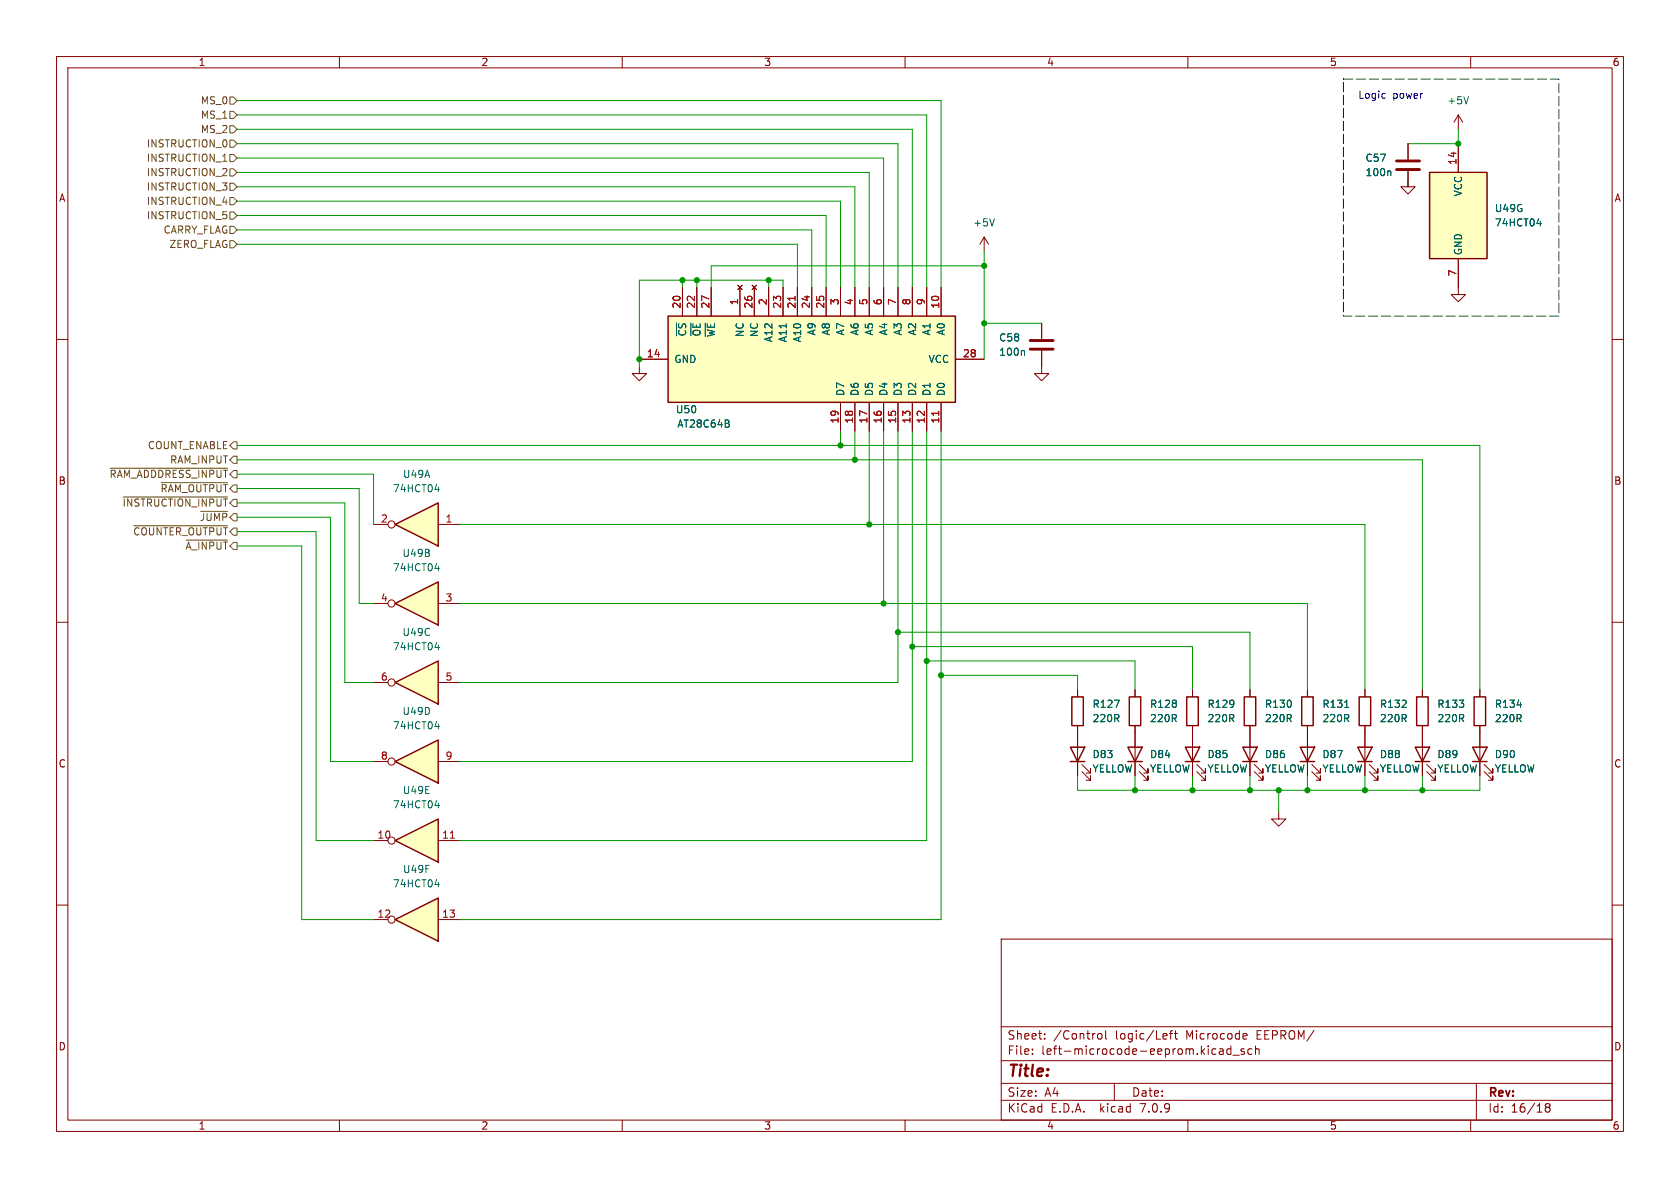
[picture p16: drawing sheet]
<svg xmlns="http://www.w3.org/2000/svg" width="297mm" height="210mm" viewBox="0 0 297 210" stroke-linecap="round" stroke-linejoin="round" font-family="sans-serif">
<defs><g id="words">
<text font-size="2.8" fill="#840000" x="178" y="190.9">Title:</text>
<g font-size="2.1" fill="#840000">
<text x="178" y="184">Sheet:</text>
<text x="186.2" y="184">/Control</text>
<text x="197.2" y="184">logic/Left</text>
<text x="209.8" y="184">Microcode</text>
<text x="222.4" y="184">EEPROM/</text>
<text x="178" y="186.7">File:</text>
<text x="184.1" y="186.7">left-microcode-eeprom.kicad_sch</text>
<text x="178" y="196.9">KiCad</text>
<text x="178" y="194.1">Size:</text>
<text x="184.7" y="194.1">A4</text>
<text x="185.7" y="196.9">E.D.A.</text>
<text x="194.6" y="196.9">kicad</text>
<text x="200" y="194.1">Date:</text>
<text x="201.8" y="196.9">7.0.9</text>
<text x="263" y="194.3">Rev:</text>
<text x="263" y="196.9">Id:</text>
<text x="267.1" y="196.9">16/18</text>
</g>
<g font-size="1.8" fill="#840000">
<text x="35" y="11.9">1</text>
<text x="85" y="11.9">2</text>
<text x="135" y="11.9">3</text>
<text x="185" y="11.9">4</text>
<text x="235" y="11.9">5</text>
<text x="285" y="11.9">6</text>
<text x="10.3" y="35.9">A</text>
<text x="285.3" y="35.9">A</text>
<text x="10.3" y="85.9">B</text>
<text x="285.3" y="85.9">B</text>
<text x="10.3" y="135.9">C</text>
<text x="285.3" y="135.9">C</text>
<text x="10.3" y="185.9">D</text>
<text x="285.3" y="185.9">D</text>
<text x="35" y="199.9">1</text>
<text x="85" y="199.9">2</text>
<text x="135" y="199.9">3</text>
<text x="185" y="199.9">4</text>
<text x="235" y="199.9">5</text>
<text x="285" y="199.9">6</text>
</g>
<g font-size="1.8" fill="#0000c2">
<text x="240" y="17.5">Logic</text>
<text x="246.2" y="17.5">power</text>
</g>
<g font-size="1.8" fill="#725600">
<text x="35.4" y="23.7">MS_2</text>
<text x="35.4" y="21.2">MS_1</text>
<text x="35.4" y="18.6">MS_0</text>
<text x="25.9" y="28.8">INSTRUCTION_1</text>
<text x="25.9" y="26.3">INSTRUCTION_0</text>
<text x="25.9" y="33.9">INSTRUCTION_3</text>
<text x="25.9" y="31.3">INSTRUCTION_2</text>
<text x="25.9" y="39">INSTRUCTION_5</text>
<text x="25.9" y="36.4">INSTRUCTION_4</text>
<text x="28.8" y="41.5">CARRY_FLAG</text>
<text x="29.8" y="44">ZERO_FLAG</text>
<text x="26" y="79.6">COUNT_ENABLE</text>
<text x="30" y="82.1">RAM_INPUT</text>
<text x="19.3" y="84.7">~{RAM_ADDDRESS_INPUT}</text>
<text x="21.6" y="89.8">~{INSTRUCTION_INPUT}</text>
<text x="28.3" y="87.2">~{RAM_OUTPUT}</text>
<text x="23.4" y="94.8">~{COUNTER_OUTPUT}</text>
<text x="35.2" y="92.3">~{JUMP}</text>
<text x="32.7" y="97.4">~{A_INPUT}</text>
</g>
<g font-size="1.8" fill="#006464">
<text x="255.8" y="18.6">+5V</text>
<text x="241.3" y="28.8">C57</text>
<text x="241.3" y="31.3">100n</text>
<text x="258.7" y="34.8" transform="rotate(-90 258.7 34.8)">VCC</text>
<text x="172" y="40.2">+5V</text>
<text x="264.2" y="37.7">U49G</text>
<text x="264.2" y="40.2">74HCT04</text>
<text x="258.7" y="45.2" transform="rotate(-90 258.7 45.2)">GND</text>
<text x="121.5" y="59.6" transform="rotate(-90 121.5 59.6)">~{CS}</text>
<text x="124.1" y="59.6" transform="rotate(-90 124.1 59.6)">~{OE}</text>
<text x="126.6" y="59.7" transform="rotate(-90 126.6 59.7)">~{WE}</text>
<text x="131.7" y="59.7" transform="rotate(-90 131.7 59.7)">NC</text>
<text x="134.2" y="59.7" transform="rotate(-90 134.2 59.7)">NC</text>
<text x="144.4" y="59.4" transform="rotate(-90 144.4 59.4)">A9</text>
<text x="146.9" y="59.4" transform="rotate(-90 146.9 59.4)">A8</text>
<text x="149.5" y="59.4" transform="rotate(-90 149.5 59.4)">A7</text>
<text x="152" y="59.4" transform="rotate(-90 152 59.4)">A6</text>
<text x="154.5" y="59.4" transform="rotate(-90 154.5 59.4)">A5</text>
<text x="157.1" y="59.4" transform="rotate(-90 157.1 59.4)">A4</text>
<text x="159.6" y="59.4" transform="rotate(-90 159.6 59.4)">A3</text>
<text x="162.2" y="59.4" transform="rotate(-90 162.2 59.4)">A2</text>
<text x="164.7" y="59.4" transform="rotate(-90 164.7 59.4)">A1</text>
<text x="167.2" y="59.4" transform="rotate(-90 167.2 59.4)">A0</text>
<text x="119.1" y="64.4">GND</text>
<text x="136.8" y="60.6" transform="rotate(-90 136.8 60.6)">A12</text>
<text x="139.3" y="60.6" transform="rotate(-90 139.3 60.6)">A11</text>
<text x="141.8" y="60.6" transform="rotate(-90 141.8 60.6)">A10</text>
<text x="164.1" y="64.4">VCC</text>
<text x="176.5" y="63.1">100n</text>
<text x="176.5" y="60.6">C58</text>
<text x="149.5" y="70.1" transform="rotate(-90 149.5 70.1)">D7</text>
<text x="152" y="70.1" transform="rotate(-90 152 70.1)">D6</text>
<text x="154.5" y="70.1" transform="rotate(-90 154.5 70.1)">D5</text>
<text x="157.1" y="70.1" transform="rotate(-90 157.1 70.1)">D4</text>
<text x="159.6" y="70.1" transform="rotate(-90 159.6 70.1)">D3</text>
<text x="162.2" y="70.1" transform="rotate(-90 162.2 70.1)">D2</text>
<text x="164.7" y="70.1" transform="rotate(-90 164.7 70.1)">D1</text>
<text x="167.2" y="70.1" transform="rotate(-90 167.2 70.1)">D0</text>
<text x="119.4" y="73.3">U50</text>
<text x="119.6" y="75.8">AT28C64B</text>
<text x="69.4" y="87.2">74HCT04</text>
<text x="71.1" y="84.7">U49A</text>
<text x="69.4" y="101.2">74HCT04</text>
<text x="71" y="98.7">U49B</text>
<text x="71" y="112.6">U49C</text>
<text x="69.4" y="115.2">74HCT04</text>
<text x="193" y="125.3">R127</text>
<text x="203.2" y="125.3">R128</text>
<text x="213.4" y="125.3">R129</text>
<text x="223.5" y="125.3">R130</text>
<text x="233.7" y="125.3">R131</text>
<text x="243.8" y="125.3">R132</text>
<text x="254" y="125.3">R133</text>
<text x="264.2" y="125.3">R134</text>
<text x="69.4" y="129.1">74HCT04</text>
<text x="71" y="126.6">U49D</text>
<text x="193" y="127.9">220R</text>
<text x="203.2" y="127.9">220R</text>
<text x="213.4" y="127.9">220R</text>
<text x="223.5" y="127.9">220R</text>
<text x="233.7" y="127.9">220R</text>
<text x="243.8" y="127.9">220R</text>
<text x="254" y="127.9">220R</text>
<text x="264.2" y="127.9">220R</text>
<text x="193" y="136.8">YELLOW</text>
<text x="193" y="134.2">D83</text>
<text x="203.2" y="136.8">YELLOW</text>
<text x="203.2" y="134.2">D84</text>
<text x="213.4" y="136.8">YELLOW</text>
<text x="213.4" y="134.2">D85</text>
<text x="223.5" y="136.8">YELLOW</text>
<text x="223.5" y="134.2">D86</text>
<text x="233.7" y="136.8">YELLOW</text>
<text x="233.7" y="134.2">D87</text>
<text x="243.8" y="136.8">YELLOW</text>
<text x="243.8" y="134.2">D88</text>
<text x="254" y="134.2">D89</text>
<text x="254" y="136.8">YELLOW</text>
<text x="264.2" y="134.2">D90</text>
<text x="264.2" y="136.8">YELLOW</text>
<text x="69.4" y="143.1">74HCT04</text>
<text x="71.1" y="140.6">U49E</text>
<text x="71.1" y="154.5">U49F</text>
<text x="69.4" y="157.1">74HCT04</text>
</g>
<g font-size="1.8" fill="#a90000">
<text x="257.6" y="29.3" transform="rotate(-90 257.6 29.3)">14</text>
<text x="257.6" y="49" transform="rotate(-90 257.6 49)">7</text>
<text x="120.4" y="54.7" transform="rotate(-90 120.4 54.7)">20</text>
<text x="122.9" y="54.7" transform="rotate(-90 122.9 54.7)">22</text>
<text x="125.5" y="54.7" transform="rotate(-90 125.5 54.7)">27</text>
<text x="130.6" y="54" transform="rotate(-90 130.6 54)">1</text>
<text x="133.1" y="54.7" transform="rotate(-90 133.1 54.7)">26</text>
<text x="135.6" y="54" transform="rotate(-90 135.6 54)">2</text>
<text x="138.2" y="54.7" transform="rotate(-90 138.2 54.7)">23</text>
<text x="140.7" y="54.7" transform="rotate(-90 140.7 54.7)">21</text>
<text x="143.3" y="54.7" transform="rotate(-90 143.3 54.7)">24</text>
<text x="145.8" y="54.7" transform="rotate(-90 145.8 54.7)">25</text>
<text x="148.3" y="54" transform="rotate(-90 148.3 54)">3</text>
<text x="150.9" y="54" transform="rotate(-90 150.9 54)">4</text>
<text x="153.4" y="54" transform="rotate(-90 153.4 54)">5</text>
<text x="156" y="54" transform="rotate(-90 156 54)">6</text>
<text x="158.5" y="54" transform="rotate(-90 158.5 54)">7</text>
<text x="161" y="54" transform="rotate(-90 161 54)">8</text>
<text x="163.6" y="54" transform="rotate(-90 163.6 54)">9</text>
<text x="166.1" y="54.7" transform="rotate(-90 166.1 54.7)">10</text>
<text x="114.3" y="63.2">14</text>
<text x="170.1" y="63.2">28</text>
<text x="148.3" y="75" transform="rotate(-90 148.3 75)">19</text>
<text x="150.9" y="75" transform="rotate(-90 150.9 75)">18</text>
<text x="153.4" y="75" transform="rotate(-90 153.4 75)">17</text>
<text x="156" y="75" transform="rotate(-90 156 75)">16</text>
<text x="158.5" y="75" transform="rotate(-90 158.5 75)">15</text>
<text x="161" y="75" transform="rotate(-90 161 75)">13</text>
<text x="163.6" y="75" transform="rotate(-90 163.6 75)">12</text>
<text x="166.1" y="75" transform="rotate(-90 166.1 75)">11</text>
<text x="67.2" y="92.5">2</text>
<text x="78.7" y="92.5">1</text>
<text x="67.2" y="106.4">4</text>
<text x="78.7" y="106.4">3</text>
<text x="67.2" y="120.4">6</text>
<text x="78.7" y="120.4">5</text>
<text x="67.2" y="134.4">8</text>
<text x="78.7" y="134.4">9</text>
<text x="66.6" y="148.3">10</text>
<text x="78.1" y="148.3">11</text>
<text x="66.6" y="162.3">12</text>
<text x="78.1" y="162.3">13</text>
</g>
</g></defs>
<g fill="none" stroke="#840000" stroke-width=".18">
<path d="M10 10h277v190h-277zM12 12h273v186h-273zM60 10v2M110 10v2M160 10v2M210 10v2M260 10v2M248.9 30.2v2.8h-1.3l1.3 1.3 1.3-1.3h-1.3v-1.2M248.9 25.4v2.8M257.8 20.3l-.8 1.3M257.8 20.3v2.6M257.8 25.4v5.1"/>
<path d="M257.8 20.3l.8 1.3M10 60h2M257.8 45.7v6.4h1.3l-1.3 1.2-1.3-1.2h1.3M285 60h2M10 110h2M285 110h2M241.3 121.9v1.3M241.3 128.3v8.9M242.1 136.4l1.5 1.5v-.7v.7h-.8M242.1 135.1l1.5 1.6v-.8v.8h-.8M10 160h2M285 160h2"/>
<path d="M177 166h108v32h-108zM60 198v2M110 198v2M160 198v2M177 194.5h108M177 191.5h108M177 187.5h108M177 181.5h108M182.5 186.3v.1M182.5 185.5v.1M184.7 183.6v.1M184.7 182.8v.1"/>
<path d="M194.1 182.8l.4-.1 .3 .3v.4l-.1 .2-.4 .1-.2-.1M195.5 182.2v1.3l.2 .2M197 191.5v3M206.2 182.8l.1 .3-.7 .1M206.7 182.7h.6M207.3 182.2l-.3 .2v1.3M207.6 182.7h.6M207.8 182.2v1.3l.4 .2M210 198v2M215.6 185.5h.6v.9M216.2 185.8h-.5a.29 .29 0 0 0-.2 .3 .29 .29 0 0 0 .2 .3l.5-.1M217.6 185.5l-.4-.1-.3 .3v.4l.1 .2h.6"/>
<path d="M217.6 184.9v1.5M218 186.5h1.1M220 185.5l-.4-.1-.2 .2 .1 .2 .5 .2v.3h-.6M220 182.7l.4 .1 .1 .3-.8 .1M220.4 183.6l-.4 .1M221.3 185.5l-.4-.1-.3 .3v.4l.1 .2h.6M222 185.5l.2-.1 .3 .1 .1 .9M222 184.9v1.5M260 198v2M261 191.5v6.5M273.5 195.7l-.3-.2 .3-.4h.2l.3 .3-.3 .3M273.5 195.7l-.3 .3v.3l.3 .3h.2l.3-.3v-.4l-.3-.2"/>
<path d="M273.5 195.7h.2"/>
</g>
<path d="M246.9 30h4.1M246.9 28.4h4.1" fill="none" stroke="#840000" stroke-width=".51"/>
<path d="M259.6 17.1l-.4 1.3M245.7 30.2l.2 .2v.7M271.7 39.5h.8M272.3 39.1v.8" fill="none" stroke="#006464" stroke-width=".18"/>
<path d="M252.7 30.5h10.2v15.2h-10.2zM240 132.1h2.6l-1.3 2.5zM240 134.6h2.6M240.3 123.2h2v5.1h-2z" fill="none" stroke="#840000" stroke-width=".25"/>
<path d="M252.7 30.5h10.2v15.2h-10.2z" fill="#ffffc2" stroke="#ffffc2" stroke-width=".18"/>
<path d="M69.8 162.6l7.7-3.8v7.6z" fill="#ffffc2"/>
<g fill="none" stroke="#840000" stroke-width=".25">
<path d="M189.2 132.1h2.6l-1.3 2.5zM189.2 134.6h2.6M189.5 123.2h2v5.1h-2zM199.4 132.1h2.5l-1.2 2.5zM199.4 134.6h2.5M199.6 123.2h2.1v5.1h-2.1zM209.5 132.1h2.6l-1.3 2.5zM209.5 134.6h2.6M209.8 123.2h2v5.1h-2zM219.7 132.1h2.5l-1.2 2.5zM219.7 134.6h2.5M220 123.2h2v5.1h-2z"/>
<path d="M229.9 132.1h2.5l-1.3 2.5zM229.9 134.6h2.5M230.1 123.2h2.1v5.1h-2.1zM69.8 162.6l7.7-3.8v7.6z"/>
</g>
<g fill="none" stroke="#840000" stroke-width=".18">
<path d="M190.5 121.9v1.3M190.5 128.3v8.9M191.3 136.4l1.5 1.5v-.7v.7h-.8M191.3 135.1l1.5 1.6v-.8v.8h-.8M200.7 121.9v1.3M200.7 128.3v8.9M201.4 136.4l1.5 1.5v-.7v.7h-.7M201.4 135.1l1.5 1.6v-.8v.8h-.7M210.8 121.9v1.3M210.8 128.3v8.9M211.6 136.4l1.5 1.5v-.7v.7h-.8M211.6 135.1l1.5 1.6v-.8v.8h-.8"/>
<path d="M221 121.9v1.3M221 128.3v8.9M221.7 136.4l1.6 1.5v-.7v.7h-.8M221.7 135.1l1.6 1.6v-.8v.8h-.8M231.1 121.9v1.3M231.1 128.3v8.9M231.9 136.4l1.5 1.5v-.7v.7h-.7M231.9 135.1l1.5 1.6v-.8v.8h-.7M66 162.6h2.6M77.5 162.6h3.8"/>
<circle cx="69.2" cy="162.6" r=".63"/>
</g>
<path d="M197 123.8h.9l-.6 1.2M237.7 125h.7M76.9 156.4h.8M77.5 155.9v.9" fill="none" stroke="#006464" stroke-width=".18"/>
<path d="M69.8 148.6l7.7-3.8v7.6z" fill="#ffffc2"/>
<path d="M118.1 55.9h50.8v15.2h-50.8zM250.2 132.1h2.5l-1.2 2.5zM250.2 134.6h2.5M250.4 123.2h2.1v5.1h-2.1zM260.3 132.1h2.6l-1.3 2.5zM260.3 134.6h2.6M260.6 123.2h2v5.1h-2zM69.8 148.6l7.7-3.8v7.6z" fill="none" stroke="#840000" stroke-width=".25"/>
<g fill="none" stroke="#840000" stroke-width=".18">
<path d="M120.6 50.8v5.1M123.2 50.8v5.1M125.7 50.8v5.1M130.4 50.4l.8 .8M130.8 50.8v5.1M131.2 50.4l-.8 .8M133 50.4l.7 .8M133.3 50.8v5.1M133.7 50.4l-.7 .8M135.9 50.8v5.1M138.4 50.8v5.1M141 50.8v5.1"/>
<path d="M143.5 50.8v5.1M146 50.8v5.1M148.6 50.8v5.1M151.1 50.8v5.1M153.7 50.8v5.1M156.2 50.8v5.1M158.7 50.8v5.1M161.3 50.8v5.1M163.8 50.8v5.1M166.4 50.8v5.1M174 41.9l-.8 1.3M174 41.9v2.6"/>
<path d="M174 41.9l.8 1.3M184.1 57.2v2.7M113 64.8v1.2h1.3l-1.3 1.3-1.2-1.3h1.2M113 63.5h5.1M148.6 71.1v5.1M151.1 71.1v5.1M153.7 71.1v5.1M156.2 71.1v5.1M158.7 71.1v5.1M161.3 71.1v5.1M163.8 71.1v5.1M166.4 71.1v5.1"/>
<path d="M168.9 63.5h5.1M184.1 62v4h1.3l-1.3 1.3-1.2-1.3h1.2M251.5 121.9v1.3M251.5 128.3v8.9M252.2 136.4l1.5 1.5v-.7v.7h-.7M252.2 135.1l1.5 1.6v-.8v.8h-.7M261.6 121.9v1.3M261.6 128.3v8.9M262.4 136.4l1.5 1.5v-.7v.7h-.8M262.4 135.1l1.5 1.6v-.8v.8h-.8M66 148.6h2.6M77.5 148.6h3.8"/>
<path d="M226.1 143.5v1.3h1.2l-1.2 1.3-1.3-1.3h1.3"/>
<circle cx="69.2" cy="148.6" r=".63"/>
</g>
<path d="M140.6 52.4v.7M166 72.7v.7M79.6 148.2h.7" fill="none" stroke="#a90000" stroke-width=".18"/>
<path d="M175.8 38.7l-.4 1.2M128.8 74.9l.1 .2-.1 .3M128.8 74.4v.3M180.9 62l.2 .1v.7M268.2 124.6h.8M76.9 142.4h.8M77.5 142v.8" fill="none" stroke="#006464" stroke-width=".18"/>
<path d="M182.1 61.7h4.1M182.1 60.2h4.1" fill="none" stroke="#840000" stroke-width=".51"/>
<path d="M118.1 55.9h50.8v15.2h-50.8z" fill="#ffffc2" stroke="#ffffc2" stroke-width=".18"/>
<path d="M69.8 92.7l7.7-3.8v7.6z" fill="#ffffc2"/>
<path d="M69.8 92.7l7.7-3.8v7.6z" fill="none" stroke="#840000" stroke-width=".25"/>
<g fill="none" stroke="#840000" stroke-width=".18">
<path d="M66 92.7h2.6M77.5 92.7h3.8"/>
<circle cx="69.2" cy="92.7" r=".63"/>
</g>
<path d="M76.9 86.5h.8M77.5 86.1v.8" fill="none" stroke="#006464" stroke-width=".18"/>
<path d="M69.8 134.6l7.7-3.8v7.6z" fill="#ffffc2"/>
<path d="M69.8 134.6l7.7-3.8v7.6z" fill="none" stroke="#840000" stroke-width=".25"/>
<g fill="none" stroke="#840000" stroke-width=".18">
<path d="M66 134.6h2.6M77.5 134.6h3.8"/>
<circle cx="69.2" cy="134.6" r=".63"/>
</g>
<path d="M76.9 128.4h.8M77.5 128v.8" fill="none" stroke="#006464" stroke-width=".18"/>
<path d="M69.8 120.7l7.7-3.9v7.7z" fill="#ffffc2"/>
<path d="M69.8 120.7l7.7-3.9v7.7z" fill="none" stroke="#840000" stroke-width=".25"/>
<g fill="none" stroke="#840000" stroke-width=".18">
<path d="M66 120.7h2.6M77.5 120.7h3.8"/>
<circle cx="69.2" cy="120.6" r=".63"/>
</g>
<path d="M76.9 114.5h.8M77.5 114v.9" fill="none" stroke="#006464" stroke-width=".18"/>
<path d="M69.8 106.7l7.7-3.8v7.6z" fill="#ffffc2"/>
<path d="M69.8 106.7l7.7-3.8v7.6z" fill="none" stroke="#840000" stroke-width=".25"/>
<g fill="none" stroke="#840000" stroke-width=".18">
<path d="M248.9 25.4v2.8M248.9 30.2v2.8M257.8 25.4v5.1M120.6 50.8v5.1M123.2 50.8v5.1M125.7 50.8v5.1M130.4 50.4l.8 .8M130.8 50.8v5.1M131.2 50.4l-.8 .8M133 50.4l.7 .8M133.3 50.8v5.1M133.7 50.4l-.7 .8"/>
<path d="M135.9 50.8v5.1M138.4 50.8v5.1M141 50.8v5.1M143.5 50.8v5.1M146 50.8v5.1M148.6 50.8v5.1M151.1 50.8v5.1M153.7 50.8v5.1M156.2 50.8v5.1M158.7 50.8v5.1M161.3 50.8v5.1M163.8 50.8v5.1"/>
<path d="M166.4 50.8v5.1M184.1 57.2v2.7M257.8 45.7v5.1M113 63.5h5.1M148.6 71.1v5.1M151.1 71.1v5.1M153.7 71.1v5.1M156.2 71.1v5.1M158.7 71.1v5.1M161.3 71.1v5.1M163.8 71.1v5.1M166.4 71.1v5.1"/>
<path d="M168.9 63.5h5.1M184.1 62v2.8M66 106.7h2.6M77.5 106.7h3.8M190.5 121.9v1.3M190.5 128.3v3.8M190.5 134.6v2.6M200.7 121.9v1.3M200.7 128.3v3.8M200.7 134.6v2.6M210.8 121.9v1.3M210.8 128.3v3.8"/>
<path d="M210.8 134.6v2.6M221 121.9v1.3M221 128.3v3.8M221 134.6v2.6M231.1 121.9v1.3M231.1 128.3v3.8M231.1 134.6v2.6M241.3 121.9v1.3M241.3 128.3v3.8M241.3 134.6v2.6M251.5 121.9v1.3M251.5 128.3v3.8"/>
<path d="M251.5 134.6v2.6M261.6 121.9v1.3M261.6 128.3v3.8M261.6 134.6v2.6"/>
<circle cx="69.2" cy="106.7" r=".63"/>
</g>
<path d="M245.7 30.2l.2 .2v.7M271.7 39.5h.8M272.3 39.1v.8M128.8 74.9l.1 .2-.1 .3M128.8 74.4v.3M180.9 62l.2 .1v.7M76.9 100.5h.8M77.5 100.1v.8M197 123.8h.9l-.6 1.2M237.7 125h.7M268.2 124.6h.8" fill="none" stroke="#006464" stroke-width=".18"/>
<g fill="none" stroke="#725600" stroke-width=".18">
<path d="M40.6 19.7h.7l.6 .6-.6 .7h-.7zM40.6 17.1h.7l.6 .7-.6 .6h-.7zM40.6 32.4h.7l.6 .6-.6 .7h-.7zM40.6 37.5h.7l.6 .6-.6 .6h-.7zM40.6 34.9h.7l.6 .7-.6 .6h-.7zM40.6 27.3h.7l.6 .6-.6 .7h-.7zM40.6 22.2h.7l.6 .7-.6 .6h-.7zM40.6 24.8h.7l.6 .6-.6 .6h-.7zM40.6 29.8h.7l.6 .7-.6 .6h-.7zM40.6 42.5h.7l.6 .7-.6 .6h-.7zM40.6 40h.7l.6 .6-.6 .7h-.7zM41.3 78.1h.6v1.3h-.6l-.7-.7z"/>
<path d="M19.5 82.8h20.7M21.8 87.9h18.4M23.7 92.9h16.5M28.5 85.3h11.7M32.9 95.5h7.3M35.5 90.4h4.7M41.3 80.6h.6v1.3h-.6l-.7-.6z"/>
</g>
<path d="M244.8 16.5l.1 .1M244.9 17.3l-.1 .1" fill="none" stroke="#0000c2" stroke-width=".18"/>
<path d="M237.5 14h38.1v41.9h-38.1v-41.9" fill="none" stroke="#0000c2" stroke-width=".18" stroke-dasharray="1.7 .6"/>
<g fill="none" stroke="#009600" stroke-width=".18">
<path d="M41.9 17.8h124.5v33M41.9 22.9h119.4v27.9M41.9 20.3h121.9v30.5M41.9 30.5h111.8v20.3M41.9 25.4h116.8v25.4M41.9 27.9h114.3v22.9M41.9 35.6h106.7v15.2M41.9 33h109.2v17.8M41.9 38.1h104.1v12.7M248.9 31.8v1.2M257.8 22.9v2.5h-8.9M41.9 40.6h101.6v10.2"/>
<path d="M41.9 43.2h99.1v7.6M120.6 49.5v1.3M123.2 49.5v1.3M135.9 49.5v1.3M138.4 50.8v-1.3h-25.4v15.3M174 44.5v19M174 57.2h10.1M174 47h-48.3v3.8M41.9 78.7h219.7v43.2M148.6 76.2v2.5M151.1 76.2v5.1M153.7 76.2v16.5"/>
<path d="M156.2 76.2v30.5M158.7 76.2v44.5h-77.4M161.3 76.2v58.4h-80M163.8 76.2v72.4h-82.5M166.4 76.2v86.4h-85.1M41.9 94h14v54.6h10.1M41.9 96.5h11.4v66.1h12.7M41.9 91.4h16.5v43.2h7.6M41.9 81.3h209.6v40.6M41.9 88.9h19.1v31.8h5M41.9 86.4h21.6v20.3h2.5M41.9 83.8h24.1v8.9"/>
<path d="M81.3 92.7h160v29.2M81.3 106.7h149.8v15.2M158.7 111.8h62.3v10.1M161.3 114.3h49.5v7.6M163.8 116.8h36.9v5.1M166.4 119.4h24.1v2.5M190.5 137.2v2.5h71.1v-2.5M200.7 137.2v2.5M210.8 137.2v2.5M221 137.2v2.5M226.1 139.7v3.8M231.1 137.2v2.5"/>
<path d="M241.3 137.2v2.5M251.5 137.2v2.5"/>
</g>
<path d="M140.6 52.4v.7M166 72.7v.7" fill="none" stroke="#a90000" stroke-width=".18"/>
<g fill="#009600" stroke="#009600" stroke-width=".18">
<circle cx="251.5" cy="139.7" r=".46"/>
<circle cx="241.3" cy="139.7" r=".46"/>
<circle cx="200.7" cy="139.7" r=".46"/>
<circle cx="210.8" cy="139.7" r=".46"/>
<circle cx="221" cy="139.7" r=".46"/>
<circle cx="231.1" cy="139.7" r=".46"/>
<circle cx="226.1" cy="139.7" r=".46"/>
<circle cx="153.7" cy="92.7" r=".46"/>
<circle cx="148.6" cy="78.7" r=".46"/>
<circle cx="151.1" cy="81.3" r=".46"/>
<circle cx="158.7" cy="111.8" r=".46"/>
<circle cx="174" cy="57.2" r=".46"/>
<circle cx="174" cy="47" r=".46"/>
<circle cx="161.3" cy="114.3" r=".46"/>
<circle cx="163.8" cy="116.8" r=".46"/>
<circle cx="166.4" cy="119.4" r=".46"/>
<circle cx="156.2" cy="106.7" r=".46"/>
<circle cx="120.6" cy="49.5" r=".46"/>
<circle cx="123.2" cy="49.5" r=".46"/>
<circle cx="113" cy="63.5" r=".46"/>
<circle cx="135.9" cy="49.5" r=".46"/>
<circle cx="257.8" cy="25.4" r=".46"/>
</g>
<use href="#words"/>
</svg>
